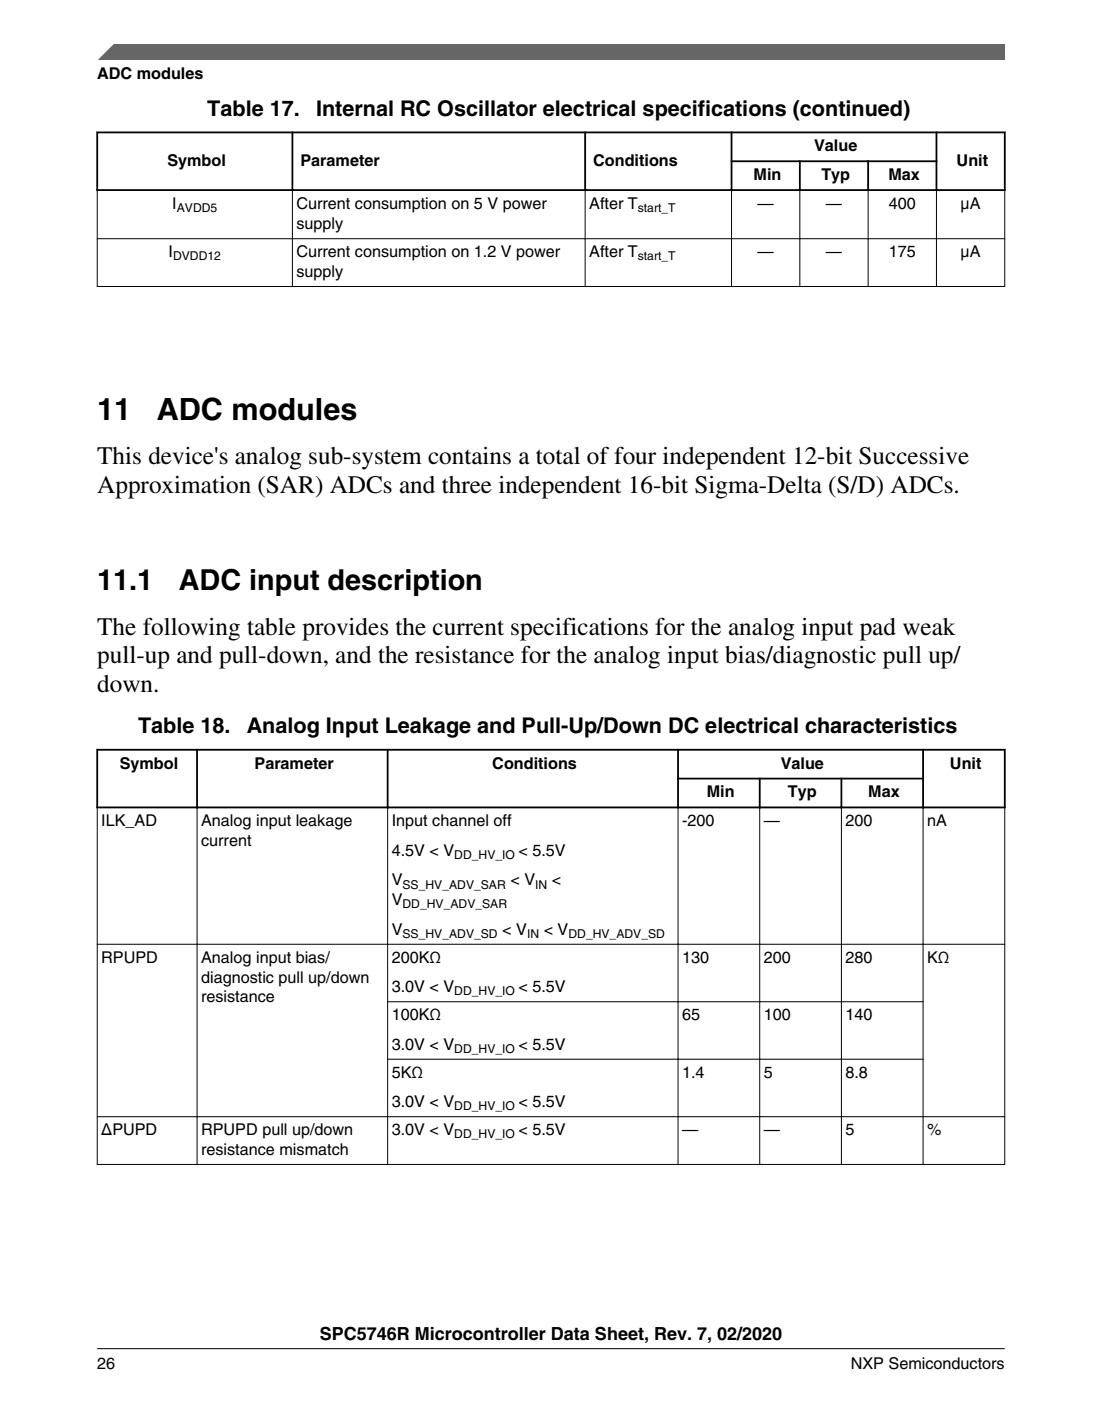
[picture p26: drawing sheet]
<svg xmlns="http://www.w3.org/2000/svg" width="216mm" height="274mm" viewBox="0 0 216 274" stroke-linecap="round" stroke-linejoin="round" font-family="sans-serif">
<defs><g id="words">
<g font-size="6">
<text x="19" y="82.3">11</text>
<text x="30.7" y="82.3">ADC modules</text>
</g>
<g font-size="5.6">
<text x="19" y="115.6">11.1</text>
<text x="35" y="115.6">ADC input description</text>
</g>
<g font-size="4.9">
<text x="19" y="90.8">This device's analog sub-system contains a total of four independent 12-bit Successive</text>
<text x="19" y="96.4">Approximation (SAR) ADCs and three independent 16-bit Sigma-Delta (S/D) ADCs.</text>
<text x="19.1" y="124.2">The following table provides the current specifications for the analog input pad weak</text>
<text x="19.1" y="129.9">pull-up and pull-down, and the resistance for the analog input bias/diagnostic pull up/</text>
<text x="19.1" y="135.5">down.</text>
</g>
<g font-size="4.2">
<text x="40.6" y="22.7">Table 17.</text>
<text x="61.9" y="22.7">Internal RC Oscillator electrical specifications (continued)</text>
<text x="27" y="143.6">Table 18.</text>
<text x="48.3" y="143.6">Analog Input Leakage and Pull-Up/Down DC electrical characteristics</text>
</g>
<text font-size="3.5" x="62.7" y="262.3">SPC5746R Microcontroller Data Sheet, Rev. 7, 02/2020</text>
<g font-size="3.2">
<text x="19.1" y="15.5">ADC modules</text>
<text x="159.5" y="29.6">Value</text>
<text x="32.8" y="32.4">Symbol</text>
<text x="58.9" y="32.4">Parameter</text>
<text x="116.2" y="32.4">Conditions</text>
<text x="147.6" y="35.3">Min</text>
<text x="160.9" y="35.3">Typ</text>
<text x="174" y="35.3">Max</text>
<text x="187.4" y="32.4">Unit</text>
<text x="33.8" y="40.9">I</text>
<text x="58.1" y="40.9">Current consumption on 5 V power</text>
<text x="115.4" y="40.9">After T</text>
<text x="148.4" y="40.9">—</text>
<text x="161.8" y="40.9">—</text>
<text x="174.1" y="40.9">400</text>
<text x="188.2" y="40.9">µA</text>
<text x="58.1" y="44.8">supply</text>
<text x="33" y="50.4">I</text>
<text x="58.1" y="50.4">Current consumption on 1.2 V power</text>
<text x="115.4" y="50.4">After T</text>
<text x="148.4" y="50.4">—</text>
<text x="161.8" y="50.4">—</text>
<text x="174.1" y="50.4">175</text>
<text x="188.2" y="50.4">µA</text>
<text x="58.1" y="54.2">supply</text>
<text x="23.4" y="150.5">Symbol</text>
<text x="49.9" y="150.5">Parameter</text>
<text x="96.5" y="150.5">Conditions</text>
<text x="153" y="150.5">Value</text>
<text x="186.1" y="150.5">Unit</text>
<text x="19.8" y="161.8">ILK_AD</text>
<text x="39.4" y="161.8">Analog input leakage</text>
<text x="76.7" y="161.8">Input channel off</text>
<text x="133.6" y="161.8">-200</text>
<text x="138.5" y="156.1">Min</text>
<text x="149.6" y="161.8">—</text>
<text x="154.4" y="156.1">Typ</text>
<text x="165.6" y="161.8">200</text>
<text x="170.1" y="156.1">Max</text>
<text x="181.6" y="161.8">nA</text>
<text x="39.4" y="165.7">current</text>
<text x="76.7" y="167.6">4.5V &lt; V</text>
<text x="101.6" y="167.6">&lt; 5.5V</text>
<text x="76.7" y="173.4">V</text>
<text x="100" y="173.4">&lt; V</text>
<text x="108.1" y="173.4">&lt;</text>
<text x="76.7" y="177.2">V</text>
<text x="76.7" y="183">V</text>
<text x="98.4" y="183">&lt; V</text>
<text x="106.5" y="183">&lt; V</text>
<text x="19.8" y="188.5">RPUPD</text>
<text x="39.4" y="188.5">Analog input bias/</text>
<text x="76.7" y="188.5">200KΩ</text>
<text x="133.6" y="188.5">130</text>
<text x="149.6" y="188.5">200</text>
<text x="165.6" y="188.5">280</text>
<text x="181.6" y="188.5">KΩ</text>
<text x="39.4" y="192.4">diagnostic pull up/down</text>
<text x="39.4" y="196.3">resistance</text>
<text x="76.7" y="194.3">3.0V &lt; V</text>
<text x="101.6" y="194.3">&lt; 5.5V</text>
<text x="76.7" y="199.8">100KΩ</text>
<text x="133.6" y="199.8">65</text>
<text x="149.6" y="199.8">100</text>
<text x="165.6" y="199.8">140</text>
<text x="76.7" y="205.5">3.0V &lt; V</text>
<text x="101.6" y="205.5">&lt; 5.5V</text>
<text x="76.7" y="211">5KΩ</text>
<text x="133.6" y="211">1.4</text>
<text x="149.6" y="211">5</text>
<text x="165.6" y="211">8.8</text>
<text x="76.7" y="216.8">3.0V &lt; V</text>
<text x="101.6" y="216.8">&lt; 5.5V</text>
<text x="19.8" y="222.3">ΔPUPD</text>
<text x="39.4" y="222.3">RPUPD pull up/down</text>
<text x="39.4" y="226.1">resistance mismatch</text>
<text x="76.7" y="222.3">3.0V &lt; V</text>
<text x="101.6" y="222.3">&lt; 5.5V</text>
<text x="133.6" y="222.3">—</text>
<text x="149.6" y="222.3">—</text>
<text x="165.6" y="222.3">5</text>
<text x="181.6" y="222.3">%</text>
<text x="19" y="268">26</text>
<text x="166.7" y="268">NXP Semiconductors</text>
</g>
<g font-size="2.4">
<text x="34.6" y="41.5">AVDD5</text>
<text x="125" y="41.5">start_T</text>
<text x="33.9" y="51">DVDD12</text>
<text x="125" y="51">start_T</text>
<text x="78.9" y="174">SS_HV_ADV_SAR</text>
<text x="89" y="168.2">DD_HV_IO</text>
<text x="104.8" y="174">IN</text>
<text x="78.9" y="177.9">DD_HV_ADV_SAR</text>
<text x="78.9" y="183.7">SS_HV_ADV_SD</text>
<text x="103.3" y="183.7">IN</text>
<text x="111.4" y="183.7">DD_HV_ADV_SD</text>
<text x="89" y="194.9">DD_HV_IO</text>
<text x="89" y="206.2">DD_HV_IO</text>
<text x="89" y="217.4">DD_HV_IO</text>
<text x="89" y="222.9">DD_HV_IO</text>
</g>
</g></defs>
<path d="M18.9 25.9h178.1M18.9 37.2h178.1M19 25.8v11.6M57.3 25.8v11.6M114.6 25.8v11.6M143.1 31.6h40.5M143.3 25.8v11.6M156.7 31.4v6M170.1 31.4v6M183.5 25.8v11.6M196.8 25.8v11.6" fill="none" stroke="#000" stroke-width=".35"/>
<path d="M19 37.4v18.8M57.3 37v19.2M114.6 37v19.2M143.3 37v19.2M156.7 37v19.2M170.1 37v19.2M183.5 37v19.2M196.8 37.4v18.8M19 46.7h177.9M19 56.1h177.9" fill="none" stroke="#000" stroke-width=".2"/>
<g fill="#fff">
<path d="M19.1 139.9h177.8v90h-177.8z" fill-rule="evenodd"/>
<path d="M19.2 147h19.2v10.9h-19.2z" fill-rule="evenodd"/>
<path d="M38.8 147h37v10.9h-37z" fill-rule="evenodd"/>
<path d="M76.1 147h56.6v10.9h-56.6z" fill-rule="evenodd"/>
<path d="M133 147h47.7v5.3h-47.7z" fill-rule="evenodd"/>
<path d="M181 147h15.7v10.9h-15.7z" fill-rule="evenodd"/>
<path d="M133 152.6h15.7v5.3h-15.7z" fill-rule="evenodd"/>
<path d="M149 152.6h15.7v5.3h-15.7z" fill-rule="evenodd"/>
<path d="M165 152.6h15.7v5.3h-15.7z" fill-rule="evenodd"/>
<path d="M19.1 158.3h19.4v26.5h-19.4z" fill-rule="evenodd"/>
<path d="M38.7 158.3h37.2v26.5h-37.2z" fill-rule="evenodd"/>
<path d="M76 158.3h56.8v26.5h-56.8z" fill-rule="evenodd"/>
<path d="M132.9 158.3h15.9v26.5h-15.9z" fill-rule="evenodd"/>
<path d="M148.9 158.3h15.9v26.5h-15.9z" fill-rule="evenodd"/>
<path d="M164.9 158.3h15.9v26.5h-15.9z" fill-rule="evenodd"/>
<path d="M180.9 158.3h15.9v26.5h-15.9z" fill-rule="evenodd"/>
<path d="M19.1 185h19.4v33.6h-19.4z" fill-rule="evenodd"/>
<path d="M38.7 185h37.2v33.6h-37.2z" fill-rule="evenodd"/>
<path d="M76 185h56.8v11.1h-56.8z" fill-rule="evenodd"/>
<path d="M132.9 185h15.9v11.1h-15.9z" fill-rule="evenodd"/>
<path d="M148.9 185h15.9v11.1h-15.9z" fill-rule="evenodd"/>
<path d="M164.9 185h15.9v11.1h-15.9z" fill-rule="evenodd"/>
<path d="M180.9 185h15.9v33.6h-15.9z" fill-rule="evenodd"/>
<path d="M76 196.2h56.8v11.1h-56.8z" fill-rule="evenodd"/>
<path d="M132.9 196.2h15.9v11.1h-15.9z" fill-rule="evenodd"/>
<path d="M148.9 196.2h15.9v11.1h-15.9z" fill-rule="evenodd"/>
<path d="M164.9 196.2h15.9v11.1h-15.9z" fill-rule="evenodd"/>
<path d="M76 207.5h56.8v11.1h-56.8z" fill-rule="evenodd"/>
<path d="M132.9 207.5h15.9v11.1h-15.9z" fill-rule="evenodd"/>
<path d="M148.9 207.5h15.9v11.1h-15.9z" fill-rule="evenodd"/>
<path d="M164.9 207.5h15.9v11.1h-15.9z" fill-rule="evenodd"/>
<path d="M19.1 218.7h19.4v9.2h-19.4z" fill-rule="evenodd"/>
<path d="M38.7 218.7h37.2v9.2h-37.2z" fill-rule="evenodd"/>
<path d="M76 218.7h56.8v9.2h-56.8z" fill-rule="evenodd"/>
<path d="M132.9 218.7h15.9v9.2h-15.9z" fill-rule="evenodd"/>
<path d="M148.9 218.7h15.9v9.2h-15.9z" fill-rule="evenodd"/>
<path d="M164.9 218.7h15.9v9.2h-15.9z" fill-rule="evenodd"/>
<path d="M180.9 218.7h15.9v9.2h-15.9z" fill-rule="evenodd"/>
</g>
<path d="M18.9 146.8h178.1M18.9 158.1h178.1M19.1 146.6v11.7M38.6 146.6v11.7M75.9 146.6v11.7M132.7 152.5h48.3M132.8 146.6v11.7M148.8 152.3v6M164.8 152.3v6M180.8 146.6v11.7M196.8 146.6v11.7" fill="none" stroke="#000" stroke-width=".35"/>
<g fill="none" stroke="#000" stroke-width=".2">
<path d="M19.1 158.2v69.9M38.6 157.9v70.2M75.9 157.9v70.2M132.8 157.9v70.2M148.8 157.9v70.2M164.8 157.9v70.2M180.8 157.9v70.2M196.8 158.2v69.9M19 184.9h177.9M75.9 196.1h105M19 218.7h177.9M75.9 207.4h105"/>
<path d="M19 228h177.9"/>
</g>
<path d="M19 11.7l5.7-3.1 172.2 .1v3z" fill="#666"/>
<path d="M22.5 8.6l-3.1 3.1" fill="none" stroke="#666" stroke-width=".28"/>
<path d="M19.1 264.1h177.8" fill="none" stroke="#000" stroke-width=".2"/>
<use href="#words"/>
</svg>
